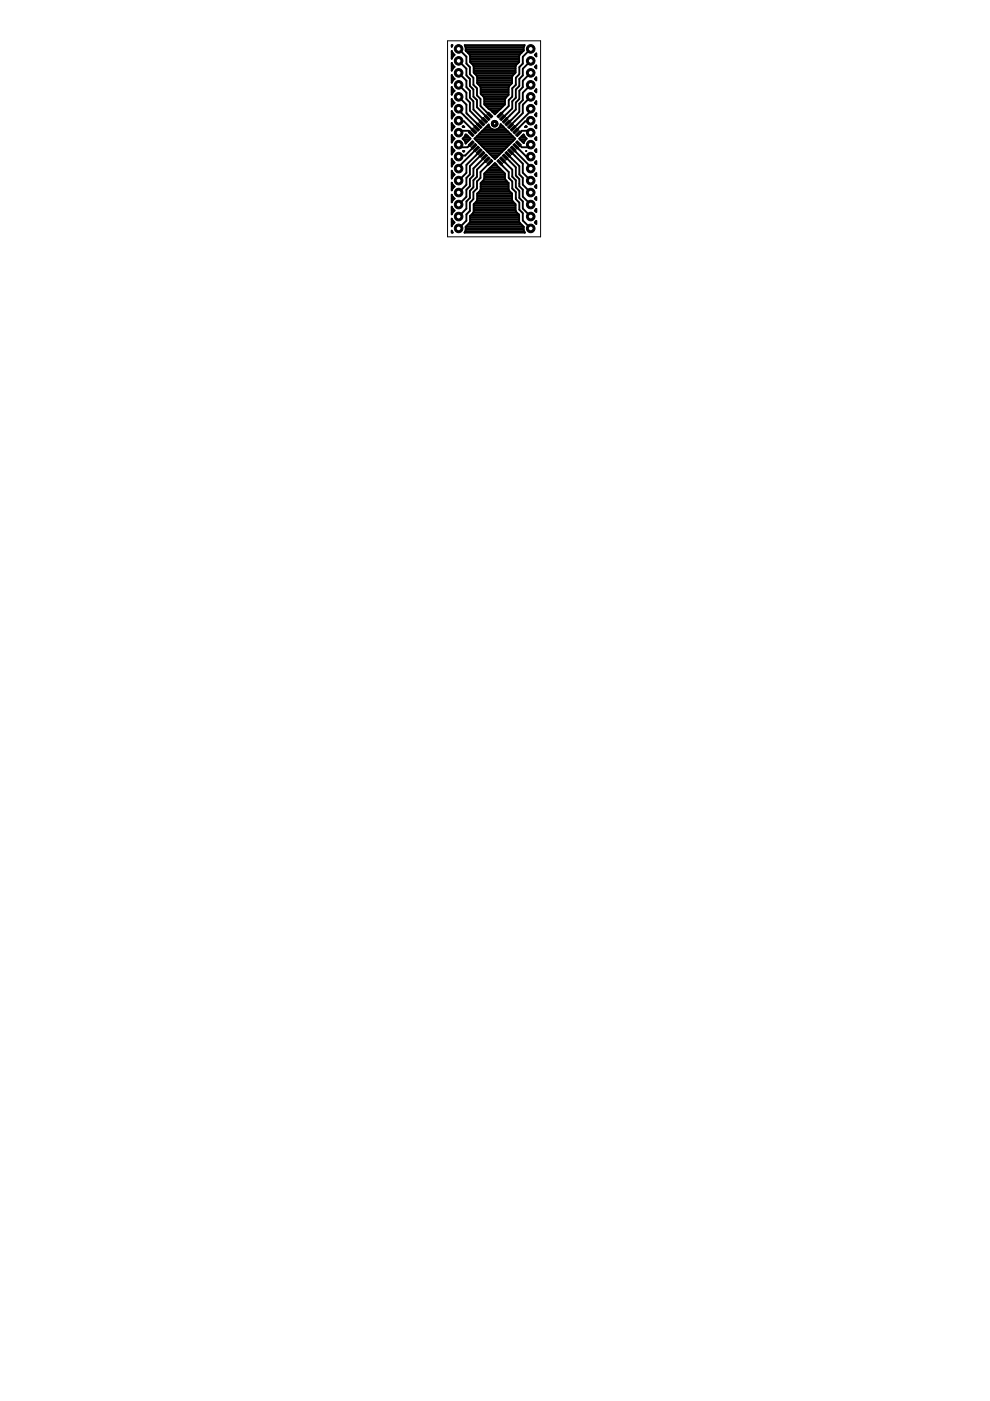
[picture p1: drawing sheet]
<svg xmlns="http://www.w3.org/2000/svg" width="210mm" height="297mm" viewBox="0 0 210 297" stroke-linecap="round" stroke-linejoin="round" font-family="sans-serif">
<g fill="#000" stroke="#000" stroke-width=".21">
<path d="M104.4 25.7a.7 .7 0 0 1 1.1 .2 .7 .7 0 0 1-.4 1 .7 .7 0 0 1-.9-.7h.4a.31 .31 0 0 1 .4-.2 .31 .31 0 0 1 .1 .5 .31 .31 0 0 1-.5-.1v-.2h-.4z" fill-rule="evenodd"/>
<path d="M104.4 25.7a.7 .7 0 0 1 1.1 .2 .7 .7 0 0 1-.4 1 .7 .7 0 0 1-.9-.7h.4a.31 .31 0 0 1 .4-.2 .31 .31 0 0 1 .1 .5 .31 .31 0 0 1-.5-.1v-.2h-.4z" fill-rule="evenodd"/>
<circle cx="97.2" cy="10.4" r=".91"/>
</g>
<g fill="#000" stroke="#000" stroke-width=".21">
<path d="M100.2 29.8l.3 .4-.8 .9-.4-.4zM99.7 27.7l.8 .9-.3 .4-.9-.9zM99.9 31.3l.9-.9 .3 .4-.9 .8zM99.9 27.5l.3-.3 .9 .8-.3 .4zM100.4 31.9l.9-.9 .4 .3-.9 .9zM100.4 26.9l.4-.3 .9 .9-.4 .4zM101.9 31.5l.3 .4-.9 .9-.3-.4zM101 26.4l.3-.4 .9 .9-.3 .4zM102.4 32.1l.4 .3-.9 1-.3-.4zM101.6 25.8l.3-.3 .9 .9-.4 .3zM102.1 33.5l.9-.8 .4 .3-.9 .9zM102.1 25.3l.4-.4 .9 .9-.4 .4z"/>
<path d="M103.6 33.2l.3 .4-.9 .9-.3-.4zM102.7 24.7l.3-.4 .9 .9-.3 .4zM104.1 33.8l.4 .3-.9 1-.3-.4zM103.3 24.1l.3-.3 .9 .9-.4 .3zM105.3 24.7l1-.9 .3 .3-.9 .9zM105.3 34.1l.4-.3 .9 .9-.3 .4zM106.8 24.3l.4 .4-.9 .9-.4-.4zM105.9 33.6l.4-.4 .9 .9-.4 .4zM107.4 24.9l.3 .4-.9 .9-.3-.4zM106.5 33l.3-.3 .9 .8-.3 .4zM107 26.4l.9-.9 .4 .3-.9 .9zM107 32.4l.4-.3 .9 .9-.4 .4z"/>
<path d="M107.6 26.9l.9-.9 .4 .4-.9 .9zM107.6 31.9l.4-.4 .9 .9-.4 .4zM109.1 26.6l.3 .3-.9 1-.3-.4zM108.5 31l.9 .9-.3 .3-.9-.9zM108.7 28l.9-.8 .4 .3-.9 .9zM109.1 30.4l.9 .9-.4 .3-.9-.8zM109.3 28.6l.9-.9 .4 .4-.9 .9zM109.7 29.8l.9 .9-.4 .4-.9-.9z"/>
</g>
<g fill="none" stroke="#000" stroke-width=".4">
<path d="M95.8 18.4l.6 .9-.6 .8zM95.8 10.8l.1 .4M95.8 10.8v1.7l.6-.9-.5-.4M95.8 9.6h.1l-.1 .3zM95.8 13.4l.6 .8-.6 .8zM95.8 15.9l.6 .8-.6 .8zM95.8 19.7h.1M95.8 19.3h.5M95.8 18.9h.3M95.8 18.6h.1M95.8 17.5h.1M95.8 17.1h.2"/>
<path d="M95.8 16.7h.6M95.8 16.4h.2M95.8 16h.1M95.8 14.9h.1M95.8 14.5h.2M95.8 14.2h.6M95.8 13.8h.2M95.8 13.4h.1M95.8 12.3h.1M95.8 11.9h.3M95.8 11.6h.5M95.8 11.2h.1"/>
<path d="M95.8 10.8h.1M95.8 9.7h.1M97.2 10.4l1.7 1.6v1.5l.7 .7v1.5l.8 .8v1.5l.7 .7v1.5l.8 .8v1.5l2 1.9M97.2 12.9l1.7 1.7v1.4l.7 .7v1.5l.8 .8v1.5l.7 .7v1.5l2.2 2.3M97.2 15.5l1.7 1.6v1.4l.7 .7v1.5l.8 .8v1.7l2.3 2.3M97.2 18l1.7 1.6v1.4l.7 .7v1.8l2.6 2.6M98.6 9.7h12.6M98.7 10.5h12.3M98.7 10.1h12.3M98.8 10.8h12.1M99.2 11.2h11.4M99.6 11.6l.1 1.6 .6 .6"/>
<path d="M99.6 11.6l-.9-.9v-.6l-.2-.5h12.7l-.2 .5v.6l-.8 .9-.1 .3v1.3l-.7 .6M99.6 11.6h10.6M99.7 13.1h10.4M99.7 12.7h10.4M99.7 12.3h10.4M99.7 11.9h10.4M99.9 13.4h9.9M100.3 13.8l.1 1.6 .6 .6M100.3 13.8h9.1M100.4 15.3h8.9M100.4 14.9h8.9M100.4 14.5h8.9"/>
<path d="M100.4 14.2h8.9M100.6 15.6h8.5M101 16h7.7M101 16l.2 1.7 .7 .9v1.3l.8 .9v1.3l2.2 2.1 2.2-2.1 .1-1.3M101.2 17.5h7.4M101.2 17.1h7.4M101.2 16.7h7.4M101.2 16.4h7.4M101.4 17.8h7M101.7 18.2h6.3M101.9 19.7h5.9M101.9 19.3h5.9"/>
<path d="M101.9 18.9h5.9M101.9 18.6h5.9M108.7 16l-.1 1.7-.8 .9v1.6l-.6 .6M109.4 13.8l-.1 1.6-.6 .6M112.5 10.4l-1.7 1.6v1.5l-.7 .7v1.5l-.7 .8v1.5l-.8 .7v1.8l-.7 .7v1.3l-1.9 1.9M112.5 15.5l-1.7 1.6v1.4l-.7 .7v1.8l-.7 .7v1.5l-2.3 2.3M112.5 18l-1.7 1.7v1.5l-.7 .8v1.7l-2.4 2.4M112.5 12.9l-1.7 1.7v1.4l-.7 .7v1.5l-.7 .8v1.7l-.8 .8v1.5l-2 2M113.4 16.7h.3M113.4 14.2h.3M113.5 19.3h.2M113.5 11.6h.2"/>
<path d="M113.7 11.3v.7l-.3-.4zM113.7 13.9v.6l-.3-.3zM113.7 16.4v.6l-.3-.3zM113.7 18.9v.7l-.3-.3zM113.7 18.9h.1M113.7 11.9h.1M95.8 26.7h.4M95.8 32.2h.3M95.8 21l.6 .8-.6 .8zM95.8 23.5l.6 .8-.6 .8zM95.8 26.1l.6 .8-.6 .8zM95.8 28.6l.6 .8-.6 .8z"/>
<path d="M95.8 31.1l.6 .8-.6 .9zM95.8 33.7l.6 .8-.6 .8zM95.8 36.2l.6 .8-.6 .8zM95.8 38.7l.6 .9-.6 .8zM95.8 39.9h.2M95.8 39.5h.6M95.8 39.2h.2M95.8 38.8h.1M95.8 37.7h.1M95.8 37.3h.3M95.8 37h.5M95.8 36.6h.1"/>
<path d="M95.8 36.2h.1M95.8 35.1h.1M95.8 34.8h.3M95.8 34.4h.5M95.8 34h.1M95.8 32.6h.1M95.8 31.8h.4M95.8 31.5h.1M95.8 30h.1M95.8 29.6h.4M95.8 29.2h.4M95.8 28.9h.1"/>
<path d="M95.8 27.4h.1M95.8 27h.4M95.8 26.3h.1M95.8 24.8h.1M95.8 24.4h.4M95.8 24.1h.3M95.8 23.7h.1M95.8 22.2h.1M95.8 21.9h.5M95.8 21.5h.3M95.8 21.1h.1M95.8 20h.1"/>
<path d="M97.2 20.5l1.7 1.7v1.8l2.7 2.6M97.2 23.1l.2 .4 3.6 3.7M97.2 25.6l.2 .1h1l2.1 2.1M97.2 28.1l.4-.4h1.8l.5 .6M98.1 26.9l.1-.2 .2 .2zM98.2 32h.2l-.1 .2zM98.3 29.2h1.3M98.3 29.6h1.3M98.6 28.9h.6M98.6 30h.6M98.7 28.5h.2l.9 .9-1.1 1-.2-.6-.4-.4 .4-.4zM98.7 30.3h.1"/>
<path d="M98.7 30.4h.1M99.9 30.5l-.8 .7h-1.3l-.6-.5M100.5 31l-1.9 2h-1.1l-.3 .2M100.8 29.2h8.3M100.8 29.6h8.2M101 31.6l-3.6 3.6-.2 .6M101 31.6h.1M101.1 28.9h7.6M101.2 28.9l2.4-2.5a1.28 1.28 0 0 0 1.3 1.1 1.28 1.28 0 0 0 1.3-1.2l3 3.1-1.6 1.7M101.2 28.9l-.6 .5 4.3 4.3 2.7-2.6M101.2 30h7.5M101.5 28.5h6.8"/>
<path d="M101.5 30.3h6.8M101.6 32.2l-2.7 2.8v1.6l-1.7 1.7M101.9 28.1h6.1M101.9 38.8v1.3l-.7 .9-.2 1.7-.6 .6v1.6l-.7 .9M101.9 39.9h5.9M101.9 39.5h5.9M101.9 39.2h5.9M101.9 38.8h5.9M101.9 30.7h6M102.1 20h5.7M102.2 32.7l-2.6 2.5v1.8l-.7 .7v1.5l-1.7 1.6M102.3 27.8h5.3"/>
<path d="M102.3 31.1h5.3M102.3 38.4h5.1M102.4 20.4h5.1M102.6 38.1h4.5M102.6 27.4h1.8M102.7 31.5h4.5M102.7 20.8h4.5M102.7 37.7h4.4M102.7 37.3h4.4M102.7 37h4.4M102.7 21.9h4.4M102.7 21.5h4.4"/>
<path d="M102.7 21.1h4.4M102.7 33.3l-2.3 2.4v1.5l-.8 .8v1.5l-.7 .7v1.5l-1.7 1.7M102.8 22.2h4.2M102.9 36.6h4M103 27h.9M103 31.8h3.8M103.1 22.6h3.5M103.3 36.2h3.2M103.3 33.8l-2.2 2.2v1.5l-.7 .7v1.5l-.8 .8v1.5l-.7 .7v1.5l-1.7 1.7M103.4 26.7h.3M103.4 32.2h3.1M103.5 23h2.7"/>
<path d="M103.6 35.9h2.5M103.8 32.6h2.3M103.8 35.6l-1.1 1.2v1.1l-.8 .9M103.8 35.6h.1M103.8 35.6l1.1-1 2.2 2.2v1.1l.7 .9M103.9 34.4l-2 2.1v1.2l-.8 .8v1.5l-.7 .7v1.5l-.8 .8v1.7l-.7 .8v1.3l-1.7 1.6M104 35.5h1.8M104 23.3h1.8M104.1 32.9h1.6M104.4 35.1h1M104.4 23.7h1.1M104.5 33.3h.9"/>
<path d="M104.7 34.8h.4M104.8 24.1h.3M104.9 33.7h.1M105.3 27.4h1.9M105.8 27h1.1M106 24.4h.1M106 34.4v.2l1.9 1.9v1.2l.7 .8v1.5l.8 .7v1.5l.7 .8v1.5l.7 .7v1.6l1.7 1.6M106 26.7h.5M106.6 33.9l2 2.1v1.5l.8 .7v1.5l.7 .8v1.5l.7 .7v1.5l1.7 1.7M106.6 33.8v.1M107.1 33.3l2.3 2.2v1.7l.7 .8v1.5l.7 .7v1.5l1.7 1.7M107.7 32.7l2.4 2.5v1.8l.7 .7v1.5l1.7 1.6"/>
<path d="M107.8 38.8v1.3l.4 .6M108.2 32.2l2.6 2.5v1.9l1.7 1.7M108.8 31.6l3.6 3.6v.4l.1 .2M109.4 31l2.2 2.2h.9M109.9 30.5l.7 .7h1.4l.5-.5M110.1 29.4l.9-.9 .7 .9-.4 .4-.3 .6zM110.3 29.2h1.2M110.3 29.6h1.2M110.6 28.9h.6M110.7 30h.5M111 30.3h.1M111.3 26.9l.2-.2 .2 .2z"/>
<path d="M111.5 32h.1M112.5 28.1l-.4-.4h-1.5l-.7 .6M112.5 25.6l-.1 .1h-1l-2 2.1M112.5 20.5l-1.7 1.7v1.8l-2.6 2.6M112.5 23.1l-.1 .1v.5l-3.6 3.5M112.5 33.2h.1M113.4 34.5l.3-.3v.6zM113.4 37l.3-.3v.6zM113.4 39.5h.3M113.5 37h.2M113.5 34.4h.2M113.5 21.9h.2"/>
<path d="M113.5 31.8h.2M113.5 24.4h.2M113.6 29.2h.1M113.6 27h.1M113.6 26.7h.1M113.6 29.6h.1M113.6 32.2h.1M113.6 24.1h.1M113.7 34.8h.1M113.7 21.5h.1M113.7 31.6v.7l-.3-.4zM113.7 21.5v.6l-.3-.3z"/>
<path d="M113.7 24v.7l-.3-.4zM113.7 26.5v.7l-.3-.3zM113.7 29.1v.6l-.3-.3zM113.7 39.2v.7l-.3-.3zM113.7 37.3h.1M95.8 41.3l.6 .8-.6 .8zM95.8 46.4l.6 .8-.6 .8zM95.8 48.9l.2 .4h-.2zM95.8 49.1h.1M95.8 47.6h.1M95.8 47.3h.5M95.8 46.9h.3"/>
<path d="M95.8 46.5h.1M95.8 45.4h.1M95.8 45.1h.1M95.8 44.7h.5M95.8 44.3h.3M95.8 44h.1M95.8 42.8h.1M95.8 42.5h.2M95.8 42.1h.6M95.8 41.7h.2M95.8 41.4h.1M95.8 40.3h.1"/>
<path d="M95.9 45l.5-.4-.6-.8v1.6M95.9 45l-.1 .4M98.5 49.3h12.8M98.5 49.3h.1M98.6 49.1h12.6M98.7 48.7h12.3M98.7 48.4h12.3M98.8 48h12.2M99.2 47.6h11.4M99.5 47.3h10.7M99.7 45.8v1.1l-.1 .3-.9 .9v.6l-.2 .6M99.7 46.9h10.4"/>
<path d="M99.7 46.5h10.4M99.7 46.2h10.4M99.7 45.8h10.4M100.1 45.4h9.8M100.4 45.1h9.2M100.4 44.7h8.9M100.4 44.3h8.9M100.4 44h8.9M100.4 43.6h8.9M100.5 43.2h8.7M100.9 42.8h8M101.1 42.5h7.5"/>
<path d="M101.2 42.1h7.4M101.2 41.7h7.4M101.2 41.4h7.4M101.2 41h7.3M101.6 40.6h6.6M101.9 40.3h6M108.2 40.7l.4 .3v1.4l.7 .9v1.3l.8 1v1.3M110.1 46.9l.1 .3 .8 .9v.6l.3 .6M111.3 49.3h.1M113.4 42.1h.3M113.5 44.7h.2M113.5 47.3h.2"/>
<path d="M113.7 46.9h.1M113.7 46.8v.7l-.3-.3zM113.7 41.8v.6l-.3-.3zM113.7 44.3v.7l-.3-.4zM113.7 44.3h.1"/>
</g>
<circle cx="97.2" cy="10.4" r=".51" fill="#fff" stroke="#000" stroke-width=".21"/>
<circle cx="97.2" cy="12.9" r=".91" fill="#000" stroke="#000" stroke-width=".21"/>
<circle cx="97.2" cy="12.9" r=".51" fill="#fff" stroke="#000" stroke-width=".21"/>
<circle cx="97.2" cy="15.5" r=".91" fill="#000" stroke="#000" stroke-width=".21"/>
<circle cx="97.2" cy="15.5" r=".51" fill="#fff" stroke="#000" stroke-width=".21"/>
<circle cx="97.2" cy="18" r=".91" fill="#000" stroke="#000" stroke-width=".21"/>
<circle cx="97.2" cy="18" r=".51" fill="#fff" stroke="#000" stroke-width=".21"/>
<circle cx="97.2" cy="20.5" r=".91" fill="#000" stroke="#000" stroke-width=".21"/>
<circle cx="97.2" cy="20.5" r=".51" fill="#fff" stroke="#000" stroke-width=".21"/>
<circle cx="97.2" cy="23.1" r=".91" fill="#000" stroke="#000" stroke-width=".21"/>
<circle cx="97.2" cy="23.1" r=".51" fill="#fff" stroke="#000" stroke-width=".21"/>
<circle cx="97.2" cy="25.6" r=".91" fill="#000" stroke="#000" stroke-width=".21"/>
<circle cx="97.2" cy="25.6" r=".51" fill="#fff" stroke="#000" stroke-width=".21"/>
<circle cx="97.2" cy="28.1" r=".91" fill="#000" stroke="#000" stroke-width=".21"/>
<circle cx="97.2" cy="28.1" r=".51" fill="#fff" stroke="#000" stroke-width=".21"/>
<circle cx="97.2" cy="30.7" r=".91" fill="#000" stroke="#000" stroke-width=".21"/>
<circle cx="97.2" cy="30.7" r=".51" fill="#fff" stroke="#000" stroke-width=".21"/>
<circle cx="97.2" cy="33.2" r=".91" fill="#000" stroke="#000" stroke-width=".21"/>
<circle cx="97.2" cy="33.2" r=".51" fill="#fff" stroke="#000" stroke-width=".21"/>
<circle cx="97.2" cy="35.8" r=".91" fill="#000" stroke="#000" stroke-width=".21"/>
<circle cx="97.2" cy="35.8" r=".51" fill="#fff" stroke="#000" stroke-width=".21"/>
<circle cx="97.2" cy="38.3" r=".91" fill="#000" stroke="#000" stroke-width=".21"/>
<circle cx="97.2" cy="38.3" r=".51" fill="#fff" stroke="#000" stroke-width=".21"/>
<circle cx="97.2" cy="40.8" r=".91" fill="#000" stroke="#000" stroke-width=".21"/>
<circle cx="97.2" cy="40.8" r=".51" fill="#fff" stroke="#000" stroke-width=".21"/>
<circle cx="97.2" cy="43.4" r=".91" fill="#000" stroke="#000" stroke-width=".21"/>
<circle cx="97.2" cy="43.4" r=".51" fill="#fff" stroke="#000" stroke-width=".21"/>
<circle cx="97.2" cy="45.9" r=".91" fill="#000" stroke="#000" stroke-width=".21"/>
<circle cx="97.2" cy="45.9" r=".51" fill="#fff" stroke="#000" stroke-width=".21"/>
<circle cx="97.2" cy="48.4" r=".91" fill="#000" stroke="#000" stroke-width=".21"/>
<circle cx="97.2" cy="48.4" r=".51" fill="#fff" stroke="#000" stroke-width=".21"/>
<circle cx="112.5" cy="48.4" r=".91" fill="#000" stroke="#000" stroke-width=".21"/>
<circle cx="112.5" cy="48.4" r=".51" fill="#fff" stroke="#000" stroke-width=".21"/>
<circle cx="112.5" cy="45.9" r=".91" fill="#000" stroke="#000" stroke-width=".21"/>
<circle cx="112.5" cy="45.9" r=".51" fill="#fff" stroke="#000" stroke-width=".21"/>
<circle cx="112.5" cy="43.4" r=".91" fill="#000" stroke="#000" stroke-width=".21"/>
<circle cx="112.5" cy="43.4" r=".51" fill="#fff" stroke="#000" stroke-width=".21"/>
<circle cx="112.5" cy="40.8" r=".91" fill="#000" stroke="#000" stroke-width=".21"/>
<circle cx="112.5" cy="40.8" r=".51" fill="#fff" stroke="#000" stroke-width=".21"/>
<circle cx="112.5" cy="38.3" r=".91" fill="#000" stroke="#000" stroke-width=".21"/>
<circle cx="112.5" cy="38.3" r=".51" fill="#fff" stroke="#000" stroke-width=".21"/>
<circle cx="112.5" cy="35.8" r=".91" fill="#000" stroke="#000" stroke-width=".21"/>
<circle cx="112.5" cy="35.8" r=".51" fill="#fff" stroke="#000" stroke-width=".21"/>
<circle cx="112.5" cy="33.2" r=".91" fill="#000" stroke="#000" stroke-width=".21"/>
<circle cx="112.5" cy="33.2" r=".51" fill="#fff" stroke="#000" stroke-width=".21"/>
<circle cx="112.5" cy="30.7" r=".91" fill="#000" stroke="#000" stroke-width=".21"/>
<circle cx="112.5" cy="30.7" r=".51" fill="#fff" stroke="#000" stroke-width=".21"/>
<circle cx="112.5" cy="28.1" r=".91" fill="#000" stroke="#000" stroke-width=".21"/>
<circle cx="112.5" cy="28.1" r=".51" fill="#fff" stroke="#000" stroke-width=".21"/>
<circle cx="112.5" cy="25.6" r=".91" fill="#000" stroke="#000" stroke-width=".21"/>
<circle cx="112.5" cy="25.6" r=".51" fill="#fff" stroke="#000" stroke-width=".21"/>
<circle cx="112.5" cy="23.1" r=".91" fill="#000" stroke="#000" stroke-width=".21"/>
<circle cx="112.5" cy="23.1" r=".51" fill="#fff" stroke="#000" stroke-width=".21"/>
<circle cx="112.5" cy="20.5" r=".91" fill="#000" stroke="#000" stroke-width=".21"/>
<circle cx="112.5" cy="20.5" r=".51" fill="#fff" stroke="#000" stroke-width=".21"/>
<circle cx="112.5" cy="18" r=".91" fill="#000" stroke="#000" stroke-width=".21"/>
<circle cx="112.5" cy="18" r=".51" fill="#fff" stroke="#000" stroke-width=".21"/>
<circle cx="112.5" cy="15.5" r=".91" fill="#000" stroke="#000" stroke-width=".21"/>
<circle cx="112.5" cy="15.5" r=".51" fill="#fff" stroke="#000" stroke-width=".21"/>
<circle cx="112.5" cy="12.9" r=".91" fill="#000" stroke="#000" stroke-width=".21"/>
<circle cx="112.5" cy="12.9" r=".51" fill="#fff" stroke="#000" stroke-width=".21"/>
<circle cx="112.5" cy="10.4" r=".91" fill="#000" stroke="#000" stroke-width=".21"/>
<circle cx="112.5" cy="10.4" r=".51" fill="#fff" stroke="#000" stroke-width=".21"/>
<path d="M94.9 8.7h19.7v41.5h-19.7z" fill="none" stroke="#000" stroke-width=".21"/>
</svg>
